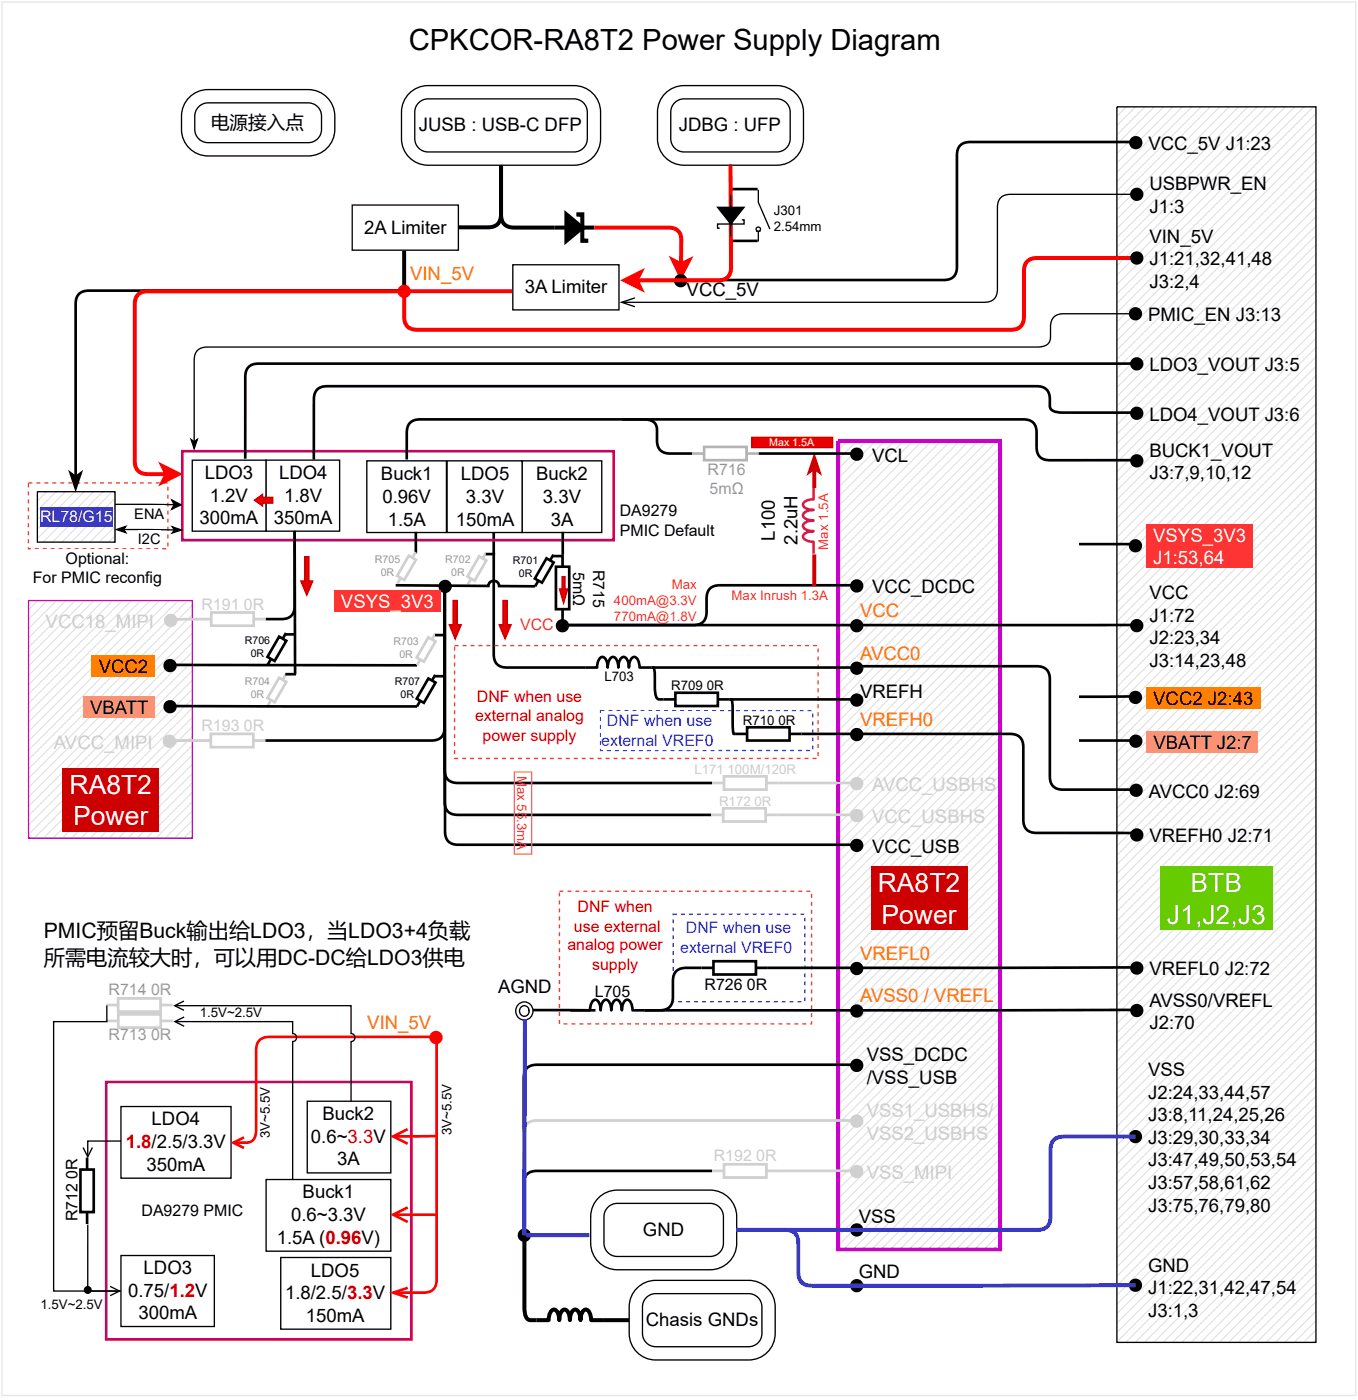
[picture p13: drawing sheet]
<svg xmlns="http://www.w3.org/2000/svg" width="259mm" height="267mm" viewBox="0 0 259 267" stroke-linecap="round" stroke-linejoin="round" font-family="sans-serif">
<defs><g id="words">
<text font-size="5.6" x="78.1" y="9.6">CPKCOR-RA8T2 Power Supply Diagram</text>
<g font-size="5.1" fill="#fff">
<text x="13.3" y="151.6">RA8T2</text>
<text x="14" y="157.7">Power</text>
<text x="167.6" y="170.3">RA8T2</text>
<text x="227.4" y="170.3">BTB</text>
<text x="168.3" y="176.4">Power</text>
<text x="222.9" y="176.4">J1,J2,J3</text>
</g>
<g font-size="4.1">
<text x="8.4" y="179.2">PMIC预留Buck输出给LDO3，当LDO3+4负载</text>
<text x="8.4" y="184.3">所需电流较大时，可以用DC-DC给LDO3供电</text>
</g>
<g font-size="3.5">
<text x="40.3" y="24.6">电源接入点</text>
<text x="80" y="25.1">JUSB : USB-C DFP</text>
<text x="129.6" y="25.1">JDBG : UFP</text>
<text x="219.3" y="28.6">VCC_5V J1:23</text>
<text x="219.5" y="36.3">USBPWR_EN</text>
<text x="219.5" y="40.7">J1:3</text>
<text x="69.5" y="44.6">2A Limiter</text>
<text x="219.5" y="46.4">VIN_5V</text>
<text x="219.5" y="50.7">J1:21,32,41,48</text>
<text x="100.2" y="56">3A Limiter</text>
<text x="131.1" y="56.5">VCC_5V</text>
<text x="219.5" y="55">J3:2,4</text>
<text x="219.2" y="61.3">PMIC_EN J3:13</text>
<text x="219.5" y="70.9">LDO3_VOUT J3:5</text>
<text x="219.5" y="80.3">LDO4_VOUT J3:6</text>
<text x="166.5" y="88.1">VCL</text>
<text x="219.5" y="87.3">BUCK1_VOUT</text>
<text x="39.1" y="91.5">LDO3</text>
<text x="40.1" y="95.8">1.2V</text>
<text x="53.3" y="91.5">LDO4</text>
<text x="54.3" y="95.8">1.8V</text>
<text x="72.8" y="91.8">Buck1</text>
<text x="88" y="91.8">LDO5</text>
<text x="102.4" y="91.8">Buck2</text>
<text x="219.5" y="91.6">J3:7,9,10,12</text>
<text x="38.1" y="100.1">300mA</text>
<text x="52.3" y="100.1">350mA</text>
<text x="73" y="96.1">0.96V</text>
<text x="74" y="100.4">1.5A</text>
<text x="87" y="100.4">150mA</text>
<text x="89" y="96.1">3.3V</text>
<text x="103.7" y="96.1">3.3V</text>
<text x="105.2" y="100.4">3A</text>
<text x="148" y="103.2" transform="rotate(-90 148 103.2)">L100</text>
<text x="152.3" y="104" transform="rotate(-90 152.3 104)">2.2uH</text>
<text x="166.5" y="113.3">VCC_DCDC</text>
<text x="219.5" y="114.4">VCC</text>
<text x="219.5" y="118.7">J1:72</text>
<text x="219.5" y="123">J2:23,34</text>
<text x="18.8" y="128.5">VCC2</text>
<text x="219.5" y="127.3">J3:14,23,48</text>
<text x="17.2" y="136.4">VBATT</text>
<text x="164.2" y="133.3">VREFH</text>
<text x="220.2" y="134.6">VCC2 J2:43</text>
<text x="220.3" y="143">VBATT J2:7</text>
<text x="219.4" y="152.3">AVCC0 J2:69</text>
<text x="219.5" y="160.9">VREFH0 J2:71</text>
<text x="166.5" y="162.9">VCC_USB</text>
<text x="95.1" y="189.6">AGND</text>
<text x="219.5" y="186.3">VREFL0 J2:72</text>
<text x="219.5" y="192.2">AVSS0/VREFL</text>
<text x="219.5" y="196.5">J2:70</text>
<text x="165.5" y="202.7">VSS_DCDC</text>
<text x="165.5" y="207">/VSS_USB</text>
<text x="219.2" y="205.5">VSS</text>
<text x="219.2" y="209.9">J2:24,33,44,57</text>
<text x="29" y="214.9">LDO4</text>
<text x="61.6" y="213.9">Buck2</text>
<text x="219.2" y="214.2">J3:8,11,24,25,26</text>
<text x="59.4" y="218.2">0.6~3.3V</text>
<text x="219.2" y="218.5">J3:29,30,33,34</text>
<text x="28" y="223.6">350mA</text>
<text x="64.4" y="222.5">3A</text>
<text x="219.2" y="222.8">J3:47,49,50,53,54</text>
<text x="219.2" y="227.1">J3:57,58,61,62</text>
<text x="55.6" y="233.2">0.6~3.3V</text>
<text x="57.8" y="228.9">Buck1</text>
<text x="164" y="233.5">VSS</text>
<text x="219.2" y="231.4">J3:75,76,79,80</text>
<text x="52.9" y="237.5">1.5A (0.96V)</text>
<text x="122.8" y="236">GND</text>
<text x="27.4" y="243.3">LDO3</text>
<text x="59.4" y="243.8">LDO5</text>
<text x="164" y="244.1">GND</text>
<text x="219.2" y="242.9">GND</text>
<text x="24.5" y="247.6">0.75/1.2V</text>
<text x="26.4" y="251.9">300mA</text>
<text x="54.4" y="248.1">1.8/2.5/3.3V</text>
<text x="219.2" y="247.2">J1:22,31,42,47,54</text>
<text x="219.2" y="251.5">J3:1,3</text>
<text x="58.4" y="252.4">150mA</text>
<text x="123.3" y="253.2">Chasis GNDs</text>
</g>
<g font-size="3.5" fill="#ff8000">
<text x="78.3" y="53.5">VIN_5V</text>
<text x="164.2" y="117.9">VCC</text>
<text x="164.2" y="126">AVCC0</text>
<text x="164.2" y="138.6">VREFH0</text>
<text x="164.2" y="183.3">VREFL0</text>
<text x="164.2" y="191.4">AVSS0 / VREFL</text>
<text x="70.1" y="196.5">VIN_5V</text>
</g>
<g font-size="3.5" fill="#fff">
<text x="220.2" y="103.5">VSYS_3V3</text>
<text x="220.2" y="107.8">J1:53,64</text>
<text x="65.1" y="116.2">VSYS_3V3</text>
</g>
<g font-size="3.5" fill="#ccc">
<text x="8.7" y="119.9">VCC18_MIPI</text>
<text x="10.3" y="143">AVCC_MIPI</text>
<text x="166.5" y="151.1">AVCC_USBHS</text>
<text x="166.5" y="157.2">VCC_USBHS</text>
<text x="165.5" y="213.4">VSS1_USBHS/</text>
<text x="165.5" y="217.7">VSS2_USBHS</text>
<text x="165.5" y="225.1">VSS_MIPI</text>
</g>
<text font-size="3.5" fill="#c00" x="24" y="219.2">1.8/2.5/3.3V</text>
<g font-size="3" fill="#999">
<text x="135.1" y="90.7">R716</text>
<text x="135.5" y="94.3">5mΩ</text>
<text x="20.7" y="190.1">R714 0R</text>
<text x="20.7" y="198.7">R713 0R</text>
</g>
<text font-size="3" fill="#fff" x="7.6" y="99.6">RL78/G15</text>
<g font-size="3">
<text x="118.4" y="98.6">DA9279</text>
<text x="12.5" y="107.7">Optional:</text>
<text x="118.4" y="102.4">PMIC Default</text>
<text x="6.3" y="111.3">For PMIC reconfig</text>
<text x="109.5" y="109.2" transform="rotate(90 109.5 109.2)">5mΩ</text>
<text x="113.3" y="108.8" transform="rotate(90 113.3 108.8)">R715</text>
<text x="113.6" y="190.3">L705</text>
<text x="134.5" y="189.1">R726 0R</text>
<text x="14.8" y="233.2" transform="rotate(-90 14.8 233.2)">R712 0R</text>
<text x="27" y="232.2">DA9279 PMIC</text>
</g>
<g font-size="3" fill="#ccc">
<text x="38.5" y="116.6">R191 0R</text>
<text x="38.5" y="139.7">R193 0R</text>
<text x="136.3" y="221.8">R192 0R</text>
</g>
<text font-size="3" fill="#f33" x="99.3" y="120.4">VCC</text>
<g font-size="3" fill="#c00">
<text x="90.7" y="137.6">external analog</text>
<text x="91.1" y="134.1">DNF when use</text>
<text x="92.2" y="141.4">power supply</text>
<text x="109.6" y="177.9">use external</text>
<text x="110.3" y="174.1">DNF when</text>
<text x="108.3" y="181.5">analog power</text>
<text x="113.1" y="185.3">supply</text>
</g>
<g font-size="3" fill="#33f">
<text x="114.8" y="142.4">external VREF0</text>
<text x="115.9" y="138.6">DNF when use</text>
<text x="131" y="178.2">DNF when use</text>
<text x="129.9" y="182">external VREF0</text>
</g>
<g font-size="2.8">
<text x="25.6" y="99.1">ENA</text>
<text x="26.3" y="103.9">I2C</text>
</g>
<g font-size="2.5">
<text x="147.8" y="41.1">J301</text>
<text x="147.8" y="44.1">2.54mm</text>
<text x="115.4" y="130">L703</text>
<text x="128.2" y="131.8">R709 0R</text>
<text x="141.9" y="138.4">R710 0R</text>
<text x="38.1" y="194.2">1.5V~2.5V</text>
<text x="51.5" y="217.4" transform="rotate(-90 51.5 217.4)">3V~5.5V</text>
<text x="86.2" y="216.8" transform="rotate(-90 86.2 216.8)">3V~5.5V</text>
<text x="7.7" y="249.9">1.5V~2.5V</text>
</g>
<g font-size="2.5" fill="#f33">
<text x="158.2" y="105" transform="rotate(-90 158.2 105)">Max 1.5A</text>
<text x="128.3" y="112.5">Max</text>
<text x="117.2" y="115.6">400mA@3.3V</text>
<text x="117.2" y="118.6">770mA@1.8V</text>
<text x="139.7" y="114.6">Max Inrush 1.3A</text>
<text x="98.8" y="148.1" transform="rotate(90 98.8 148.1)">Max 55.3mA</text>
</g>
<g font-size="2.5" fill="#ccc">
<text x="132.6" y="147.8">L171 100M/120R</text>
<text x="137.3" y="153.9">R172 0R</text>
</g>
<text font-size="2" fill="#fff" x="146.9" y="85.2">Max 1.5A</text>
<g font-size="2" fill="#999">
<text x="71.6" y="107.5">R705</text>
<text x="85" y="107.5">R702</text>
<text x="72.7" y="110">0R</text>
<text x="86.1" y="110">0R</text>
<text x="75.1" y="123.2">R703</text>
<text x="76.3" y="125.7">0R</text>
<text x="46.7" y="130.8">R704</text>
<text x="47.9" y="133.3">0R</text>
</g>
<g font-size="2">
<text x="97.9" y="107.7">R701</text>
<text x="99.1" y="110.3">0R</text>
<text x="46.7" y="122.9">R706</text>
<text x="47.9" y="125.5">0R</text>
<text x="75.4" y="130.8">R707</text>
<text x="76.5" y="133.3">0R</text>
</g>
</g></defs>
<path d="M.4 .4h258.5v266.1h-258.5z" fill="none" stroke="#e6e6e6" stroke-width=".25"/>
<g fill="none" stroke="#ddd" stroke-width=".19">
<path d="M215.1 20.4l-1.8 1.8M216.9 20.4l-3.6 3.6M218.6 20.4l-5.3 5.4M220.4 20.4l-7.1 7.2M222.2 20.4l-8.9 8.9M224 20.4l-10.7 10.7M225.8 20.4l-12.5 12.5M227.6 20.4l-14.3 14.3M229.4 20.4l-16.1 16.1M231.2 20.4l-17.9 17.9M232.9 20.4l-19.6 19.7M234.7 20.4l-21.4 21.4"/>
<path d="M236.5 20.4l-23.2 23.2M238.3 20.4l-25 25M240.1 20.4l-26.8 26.8M241.9 20.4l-28.6 28.6M243.7 20.4l-30.4 30.4M245.5 20.4l-32.2 32.2M247.2 20.4l-33.9 34M249 20.4l-35.7 35.7M250.8 20.4l-37.5 37.5M251.3 21.7l-38 38M251.3 23.5l-38 38M251.3 25.3l-38 38"/>
<path d="M251.3 27.1l-38 38M251.3 28.8l-38 38.1M251.3 30.6l-38 38.1M251.3 32.4l-38 38M251.3 34.2l-38 38M251.3 36l-38 38M251.3 37.8l-38 38M251.3 39.6l-38 38M251.3 41.4l-38 38M251.3 43.1l-38 38.1M251.3 44.9l-38 38M251.3 46.7l-38 38"/>
<path d="M251.3 48.5l-38 38M251.3 50.3l-38 38M251.3 52.1l-38 38M251.3 53.9l-38 38M251.3 55.6l-38 38.1M251.3 57.4l-38 38.1M251.3 59.2l-38 38M251.3 61l-38 38M251.3 62.8l-38 38M251.3 64.6l-38 38M251.3 66.4l-38 38M251.3 68.2l-38 38"/>
<path d="M251.3 69.9l-38 38.1M251.3 71.7l-38 38M251.3 73.5l-38 38M251.3 75.3l-38 38M251.3 77.1l-38 38M251.3 78.9l-38 38M251.3 80.7l-38 38M251.3 82.5l-38 38M251.3 84.2l-38 38.1M251.3 86l-38 38M251.3 87.8l-38 38M251.3 89.6l-38 38"/>
<path d="M251.3 91.4l-38 38M251.3 93.2l-38 38M251.3 95l-38 38M251.3 96.7l-38 38.1M251.3 98.5l-38 38.1M251.3 100.3l-38 38M251.3 102.1l-38 38M251.3 103.9l-38 38M251.3 105.7l-38 38M251.3 107.5l-38 38M251.3 109.3l-38 38M251.3 111l-38 38.1"/>
<path d="M251.3 112.8l-38 38M251.3 114.6l-38 38M251.3 116.4l-38 38M251.3 118.2l-38 38M251.3 120l-38 38M251.3 121.8l-38 38M251.3 123.6l-38 38M251.3 125.3l-38 38.1M251.3 127.1l-38 38M251.3 128.9l-38 38M251.3 130.7l-38 38M251.3 132.5l-38 38"/>
<path d="M251.3 134.3l-38 38M251.3 136.1l-38 38M251.3 137.8l-38 38.1M251.3 139.6l-38 38.1M251.3 141.4l-38 38M251.3 143.2l-38 38M251.3 145l-38 38M251.3 146.8l-38 38M251.3 148.6l-38 38M251.3 150.4l-38 38M251.3 152.1l-38 38.1M251.3 153.9l-38 38"/>
<path d="M251.3 155.7l-38 38M251.3 157.5l-38 38M251.3 159.3l-38 38M251.3 161.1l-38 38M251.3 162.9l-38 38M251.3 164.6l-38 38.1M251.3 166.4l-38 38.1M251.3 168.2l-38 38M251.3 170l-38 38M251.3 171.8l-38 38M251.3 173.6l-38 38M251.3 175.4l-38 38"/>
<path d="M251.3 177.2l-38 38M251.3 178.9l-38 38.1M251.3 180.7l-38 38.1M251.3 182.5l-38 38M251.3 184.3l-38 38M251.3 186.1l-38 38M251.3 187.9l-38 38M251.3 189.7l-38 38M251.3 191.5l-38 38M251.3 193.2l-38 38.1M251.3 195l-38 38M251.3 196.8l-38 38"/>
<path d="M251.3 198.6l-38 38M251.3 200.4l-38 38M251.3 202.2l-38 38M251.3 204l-38 38M251.3 205.7l-38 38.1M251.3 207.5l-38 38.1M251.3 209.3l-38 38M251.3 211.1l-38 38M251.3 212.9l-38 38M251.3 214.7l-38 38M251.3 216.5l-38 38M251.3 218.3l-38 38"/>
<path d="M251.3 220l-36.3 36.4M251.3 221.8l-34.5 34.6M251.3 223.6l-32.8 32.8M251.3 225.4l-31 31M251.3 227.2l-29.2 29.2M251.3 229l-27.4 27.4M251.3 230.8l-25.6 25.6M251.3 232.6l-23.8 23.8M251.3 234.3l-22 22.1M251.3 236.1l-20.2 20.3M251.3 237.9l-18.5 18.5M251.3 239.7l-16.7 16.7"/>
<path d="M251.3 241.5l-14.9 14.9M251.3 243.3l-13.1 13.1M251.3 245.1l-11.3 11.3M251.3 246.8l-9.5 9.6M251.3 248.6l-7.7 7.8M251.3 250.4l-5.9 6M251.3 252.2l-4.2 4.2M251.3 254l-2.4 2.4M251.3 255.8l-.6 .6"/>
</g>
<path d="M213.3 20.4h38v236h-38z" fill="none" stroke="#000" stroke-width=".25"/>
<path d="M221.5 165.5h21.6v12.2h-21.6z" fill="#6c0"/>
<path d="M77.2 47.7v7.9" fill="none" stroke="#000" stroke-width=".76" stroke-linecap="butt"/>
<g fill="none" stroke="#ddd" stroke-width=".19">
<path d="M7.2 114.7l-1.8 1.8M9 114.7l-3.6 3.6M10.8 114.7l-5.4 5.4M12.6 114.7l-7.2 7.1M14.4 114.7l-9 8.9M16.2 114.7l-10.8 10.7M18 114.7l-12.6 12.5M19.7 114.7l-14.3 14.3M21.5 114.7l-16.1 16.1M23.3 114.7l-17.9 17.9M25.1 114.7l-19.7 19.7M26.9 114.7l-21.5 21.4"/>
<path d="M28.7 114.7l-23.3 23.2M30.5 114.7l-25.1 25M32.3 114.7l-26.9 26.8M34 114.7l-28.6 28.6M35.8 114.7l-30.4 30.4M36.7 115.6l-31.3 31.3M36.7 117.4l-31.3 31.2M36.7 119.2l-31.3 31.2M36.7 121l-31.3 31.2M36.7 122.7l-31.3 31.3M36.7 124.5l-31.3 31.3M36.7 126.3l-31.3 31.3"/>
<path d="M36.7 128.1l-31.3 31.3M36.7 129.9l-30.2 30.2M36.7 131.7l-28.4 28.4M36.7 133.5l-26.6 26.6M36.7 135.2l-24.8 24.9M36.7 137l-23 23.1M36.7 138.8l-21.2 21.3M36.7 140.6l-19.4 19.5M36.7 142.4l-17.6 17.7M36.7 144.2l-15.9 15.9M36.7 146l-14.1 14.1M36.7 147.8l-12.3 12.3"/>
<path d="M36.7 149.5l-10.5 10.6M36.7 151.3l-8.7 8.8M36.7 153.1l-6.9 7M36.7 154.9l-5.1 5.2M36.7 156.7l-3.4 3.4M36.7 158.5l-1.6 1.6"/>
</g>
<path d="M5.4 114.7h31.3v45.4h-31.3z" fill="none" stroke="#c0c" stroke-width=".25"/>
<path d="M11.9 146.8h18.5v12.1h-18.5z" fill="#c00"/>
<g fill="none" stroke="#ddd" stroke-width=".19">
<path d="M161.8 84.2l-1.7 1.8M163.6 84.2l-3.5 3.6M165.4 84.2l-5.3 5.4M167.2 84.2l-7.1 7.2M169 84.2l-8.9 8.9M170.8 84.2l-10.7 10.7M172.6 84.2l-12.5 12.5M174.4 84.2l-14.3 14.3M176.1 84.2l-16 16.1M177.9 84.2l-17.8 17.9M179.7 84.2l-19.6 19.7M181.5 84.2l-21.4 21.5"/>
<path d="M183.3 84.2l-23.2 23.2M185.1 84.2l-25 25M186.9 84.2l-26.8 26.8M188.7 84.2l-28.6 28.6M190.4 84.2l-30.3 30.4M191 85.5l-30.9 30.9M191 87.2l-30.9 31M191 89l-30.9 31M191 90.8l-30.9 30.9M191 92.6l-30.9 30.9M191 94.4l-30.9 30.9M191 96.2l-30.9 30.9"/>
<path d="M191 98l-30.9 30.9M191 99.7l-30.9 31M191 101.5l-30.9 31M191 103.3l-30.9 30.9M191 105.1l-30.9 30.9M191 106.9l-30.9 30.9M191 108.7l-30.9 30.9M191 110.5l-30.9 30.9M191 112.3l-30.9 30.9M191 114l-30.9 31M191 115.8l-30.9 31M191 117.6l-30.9 30.9"/>
<path d="M191 119.4l-30.9 30.9M191 121.2l-30.9 30.9M191 123l-30.9 30.9M191 124.8l-30.9 30.9M191 126.6l-30.9 30.9M191 128.3l-30.9 31M191 130.1l-30.9 30.9M191 131.9l-30.9 30.9M191 133.7l-30.9 30.9M191 135.5l-30.9 30.9M191 137.3l-30.9 30.9M191 139.1l-30.9 30.9"/>
<path d="M191 140.8l-30.9 31M191 142.6l-30.9 31M191 144.4l-30.9 30.9M191 146.2l-30.9 30.9M191 148l-30.9 30.9M191 149.8l-30.9 30.9M191 151.6l-30.9 30.9M191 153.4l-30.9 30.9M191 155.1l-30.9 31M191 156.9l-30.9 31M191 158.7l-30.9 30.9M191 160.5l-30.9 30.9"/>
<path d="M191 162.3l-30.9 30.9M191 164.1l-30.9 30.9M191 165.9l-30.9 30.9M191 167.7l-30.9 30.9M191 169.4l-30.9 31M191 171.2l-30.9 30.9M191 173l-30.9 30.9M191 174.8l-30.9 30.9M191 176.6l-30.9 30.9M191 178.4l-30.9 30.9M191 180.2l-30.9 30.9M191 181.9l-30.9 31"/>
<path d="M191 183.7l-30.9 31M191 185.5l-30.9 30.9M191 187.3l-30.9 30.9M191 189.1l-30.9 30.9M191 190.9l-30.9 30.9M191 192.7l-30.9 30.9M191 194.5l-30.9 30.9M191 196.2l-30.9 31M191 198l-30.9 31M191 199.8l-30.9 30.9M191 201.6l-30.9 30.9M191 203.4l-30.9 30.9"/>
<path d="M191 205.2l-30.9 30.9M191 207l-30.9 30.9M191 208.8l-29.9 29.8M191 210.5l-28.1 28.1M191 212.3l-26.3 26.3M191 214.1l-24.5 24.5M191 215.9l-22.8 22.7M191 217.7l-21 20.9M191 219.5l-19.2 19.1M191 221.3l-17.4 17.3M191 223l-15.6 15.6M191 224.8l-13.8 13.8"/>
<path d="M191 226.6l-12 12M191 228.4l-10.2 10.2M191 230.2l-8.5 8.4M191 232l-6.7 6.6M191 233.8l-4.9 4.8M191 235.6l-3.1 3M191 237.3l-1.3 1.3"/>
</g>
<path d="M160.1 84.2h30.9v154.4h-30.9z" fill="none" stroke="#c0c" stroke-width=".76" stroke-linecap="butt"/>
<path d="M166.3 165.5h18.5v12.2h-18.5z" fill="#c00"/>
<path d="M94.3 101.6v23.4a2.25 2.25 0 0 0 2.5 2.5h14.9" fill="none" stroke="#000" stroke-width=".51"/>
<path d="M108.4 170.1h.7v.2h-.7zM109.9 170.1h.7v.2h-.7zM111.4 170.1h.8v.2h-.8zM112.9 170.1h.8v.2h-.8zM114.4 170.1h.8v.2h-.8zM116 170.1h.7v.2h-.7zM117.5 170.1h.7v.2h-.7zM119 170.1h.8v.2h-.8zM120.5 170.1h.8v.2h-.8zM122 170.1h.8v.2h-.8zM123.6 170.1h.7v.2h-.7zM125.1 170.1h.7v.2h-.7zM126.6 170.1h.8v.2h-.8zM128.1 170.1h.8v.2h-.8zM129.6 170.1h.8v.2h-.8zM131.2 170.1h.7v.2h-.7zM132.7 170.1h.7v.2h-.7zM134.2 170.1h.8v.2h-.8zM135.7 170.1h.8v.2h-.8zM137.2 170.1h.8v.2h-.8zM138.8 170.1h.7v.2h-.7zM140.3 170.1h.8v.2h-.8zM141.8 170.1h.8v.2h-.8zM143.3 170.1h.8v.2h-.8zM144.9 170.1h.7v.2h-.7zM146.4 170.1h.7v.2h-.7zM147.9 170.1h.8v.2h-.8zM149.4 170.1h.8v.2h-.8zM150.9 170.1h.8v.2h-.8zM152.5 170.1h.7v.2h-.7zM154 170.1h.7v.2h-.7zM154.9 170.7h.2v.8h-.2zM154.9 172.2h.2v.8h-.2zM154.9 173.7h.2v.8h-.2zM154.9 175.3h.2v.7h-.2zM154.9 176.8h.2v.8h-.2zM154.9 178.3h.2v.8h-.2zM154.9 179.8h.2v.8h-.2zM154.9 181.4h.2v.7h-.2zM154.9 182.9h.2v.7h-.2zM154.9 184.4h.2v.8h-.2zM154.9 185.9h.2v.8h-.2zM154.9 187.4h.2v.8h-.2zM154.9 189h.2v.7h-.2zM154.9 190.5h.2v.7h-.2zM154.9 192h.2v.8h-.2zM154.9 193.5h.2v.8h-.2zM154.9 195h.2v.7h-.4v-.3h.3v.1h-.1zM153.2 195.4h.8v.3h-.8zM151.7 195.4h.8v.3h-.8zM150.2 195.4h.7v.3h-.7zM148.7 195.4h.7v.3h-.7zM147.1 195.4h.8v.3h-.8zM145.6 195.4h.8v.3h-.8zM144.1 195.4h.8v.3h-.8zM142.6 195.4h.7v.3h-.7zM141.1 195.4h.7v.3h-.7zM139.5 195.4h.8v.3h-.8zM138 195.4h.8v.3h-.8zM136.5 195.4h.7v.3h-.7zM135 195.4h.7v.3h-.7zM133.4 195.4h.8v.3h-.8zM131.9 195.4h.8v.3h-.8zM130.4 195.4h.8v.3h-.8zM128.9 195.4h.7v.3h-.7zM127.4 195.4h.7v.3h-.7zM125.8 195.4h.8v.3h-.8zM124.3 195.4h.8v.3h-.8zM122.8 195.4h.8v.3h-.8zM121.3 195.4h.7v.3h-.7zM119.8 195.4h.7v.3h-.7zM118.2 195.4h.8v.3h-.8zM116.7 195.4h.8v.3h-.8zM115.2 195.4h.8v.3h-.8zM113.7 195.4h.7v.3h-.7zM112.2 195.4h.7v.3h-.7zM110.6 195.4h.8v.3h-.8zM109.1 195.4h.8v.3h-.8zM107.6 195.4h.8v.3h-.8zM106.7 194.8h.3v.7h-.3zM106.7 193.3h.3v.7h-.3zM106.7 191.7h.3v.8h-.3zM106.7 190.2h.3v.8h-.3zM106.7 188.7h.3v.8h-.3zM106.7 187.2h.3v.7h-.3zM106.7 185.7h.3v.7h-.3zM106.7 184.1h.3v.8h-.3zM106.7 182.6h.3v.8h-.3zM106.7 181.1h.3v.8h-.3zM106.7 179.6h.3v.7h-.3zM106.7 178.1h.3v.7h-.3zM106.7 176.5h.3v.8h-.3zM106.7 175h.3v.8h-.3zM106.7 173.5h.3v.8h-.3zM106.7 172h.3v.7h-.3zM106.7 170.5h.3v.7h-.3zM106.8 170.1h.8v.2h-.8z" fill="#f33"/>
<path d="M108.2 171.3h28.7v14.7h-28.7z" fill="#fff"/>
<path d="M130.1 174.4h.7v.3h-.7zM131.6 174.4h.7v.3h-.7zM133.1 174.4h.8v.3h-.8zM134.6 174.4h.8v.3h-.8zM136.1 174.4h.8v.3h-.8zM137.7 174.4h.7v.3h-.7zM139.2 174.4h.7v.3h-.7zM140.7 174.4h.8v.3h-.8zM142.2 174.4h.8v.3h-.8zM143.7 174.4h.8v.3h-.8zM145.3 174.4h.7v.3h-.7zM146.8 174.4h.7v.3h-.7zM148.3 174.4h.8v.3h-.8zM149.8 174.4h.8v.3h-.8zM151.3 174.4h.8v.3h-.8zM152.9 174.4h.7v.3h-.7zM153.6 175.2h.3v.8h-.3zM153.6 176.8h.3v.7h-.3zM153.6 178.3h.3v.7h-.3zM153.6 179.8h.3v.8h-.3zM153.6 181.3h.3v.8h-.3zM153.6 182.8h.3v.8h-.3zM153.6 184.4h.3v.7h-.3zM153.6 185.9h.3v.7h-.3zM153.6 187.4h.3v.8h-.3zM153.6 188.9h.3v.8h-.3zM153.6 190.4h.3v.8h-.3zM152.3 191.2h.8v.2h-.8zM150.8 191.2h.8v.2h-.8zM149.3 191.2h.7v.2h-.7zM147.8 191.2h.7v.2h-.7zM146.2 191.2h.8v.2h-.8zM144.7 191.2h.8v.2h-.8zM143.2 191.2h.7v.2h-.7zM141.7 191.2h.7v.2h-.7zM140.1 191.2h.8v.2h-.8zM138.6 191.2h.8v.2h-.8zM137.1 191.2h.8v.2h-.8zM135.6 191.2h.7v.2h-.7zM134.1 191.2h.7v.2h-.7zM132.5 191.2h.8v.2h-.8zM131 191.2h.8v.2h-.8zM129.5 191.2h.8v.2h-.8zM128.4 190.8h.3v.5h-.2v-.1h.2v.2h-.3zM128.4 189.2h.3v.8h-.3zM128.4 187.7h.3v.8h-.3zM128.4 186.2h.3v.8h-.3zM128.4 184.7h.3v.7h-.3zM128.4 183.2h.3v.7h-.3zM128.4 181.6h.3v.8h-.3zM128.4 180.1h.3v.8h-.3zM128.4 178.6h.3v.8h-.3zM128.4 177.1h.3v.7h-.3zM128.4 175.6h.3v.7h-.3zM128.4 174.4h.9v.3h-.8v-.1h.2v.2h-.3z" fill="#33f"/>
<path d="M128.8 175.4h24.5v7.3h-24.5z" fill="#fff"/>
<path d="M56.3 101.3v14.4a2.25 2.25 0 0 1-2.6 2.5h-3M32.3 127l47.3 .1" fill="none" stroke="#000" stroke-width=".51"/>
<path d="M34.8 86.2h82.4v17h-82.4z" fill="none" stroke="#c06" stroke-width=".51"/>
<path d="M118.4 95.8h18v7.4h-18z" fill="#fff"/>
<path d="M6.9 92.1h.8v.3h-.8zM8.5 92.1h.7v.3h-.7zM10 92.1h.7v.3h-.7zM11.5 92.1h.8v.3h-.8zM13 92.1h.8v.3h-.8zM14.5 92.1h.8v.3h-.8zM16.1 92.1h.7v.3h-.7zM17.6 92.1h.8v.3h-.8zM19.1 92.1h.8v.3h-.8zM20.6 92.1h.8v.3h-.8zM22.2 92.1h.7v.3h-.7zM23.7 92.1h.7v.3h-.7zM25.2 92.1h.8v.3h-.8zM26.7 92.1h.8v.3h-.8zM28.2 92.1h.8v.3h-.8zM29.8 92.1h.7v.3h-.7zM31.3 92.1h.7v.3h-.7zM31.9 93h.3v.7h-.3zM31.9 94.5h.3v.7h-.3zM31.9 96h.3v.8h-.3zM31.9 97.5h.3v.8h-.3zM31.9 99h.3v.8h-.3zM31.9 100.6h.3v.7h-.3zM31.9 102.1h.3v.7h-.3zM31.9 103.6h.3v.8h-.3zM31 104.7h.7v.2h-.7zM29.5 104.7h.7v.2h-.7zM27.9 104.7h.8v.2h-.8zM26.4 104.7h.8v.2h-.8zM24.9 104.7h.8v.2h-.8zM23.4 104.7h.7v.2h-.7zM21.9 104.7h.7v.2h-.7zM20.3 104.7h.8v.2h-.8zM18.8 104.7h.8v.2h-.8zM17.3 104.7h.8v.2h-.8zM15.8 104.7h.7v.2h-.7zM14.2 104.7h.8v.2h-.8zM12.7 104.7h.8v.2h-.8zM11.2 104.7h.8v.2h-.8zM9.7 104.7h.7v.2h-.7zM8.2 104.7h.7v.2h-.7zM6.6 104.7h.8v.2h-.8zM5.3 104.5h.3v.3h-.2v-.1h.5v.2h-.6zM5.3 103h.3v.7h-.3zM5.3 101.5h.3v.7h-.3zM5.3 99.9h.3v.8h-.3zM5.3 98.4h.3v.8h-.3zM5.3 96.9h.3v.8h-.3zM5.3 95.4h.3v.7h-.3zM5.3 93.9h.3v.7h-.3zM5.3 92.3h.3v.8h-.3zM5.4 92.1h.8v.3h-.8z" fill="#f33"/>
<path d="M6.3 104.9h24.6v7.4h-24.6z" fill="#fff"/>
<path d="M88.3 123.2h.8v.2h-.8zM89.9 123.2h.7v.2h-.7zM91.4 123.2h.7v.2h-.7zM92.9 123.2h.8v.2h-.8zM94.4 123.2h.8v.2h-.8zM95.9 123.2h.8v.2h-.8zM97.5 123.2h.7v.2h-.7zM99 123.2h.7v.2h-.7zM100.5 123.2h.8v.2h-.8zM102 123.2h.8v.2h-.8zM103.5 123.2h.8v.2h-.8zM105.1 123.2h.7v.2h-.7zM106.6 123.2h.7v.2h-.7zM108.1 123.2h.8v.2h-.8zM109.6 123.2h.8v.2h-.8zM111.1 123.2h.8v.2h-.8zM112.7 123.2h.7v.2h-.7zM114.2 123.2h.7v.2h-.7zM115.7 123.2h.8v.2h-.8zM117.2 123.2h.8v.2h-.8zM118.7 123.2h.8v.2h-.8zM120.3 123.2h.7v.2h-.7zM121.8 123.2h.7v.2h-.7zM123.3 123.2h.8v.2h-.8zM124.8 123.2h.8v.2h-.8zM126.4 123.2h.7v.2h-.7zM127.9 123.2h.7v.2h-.7zM129.4 123.2h.8v.2h-.8zM130.9 123.2h.8v.2h-.8zM132.4 123.2h.8v.2h-.8zM134 123.2h.7v.2h-.7zM135.5 123.2h.7v.2h-.7zM137 123.2h.8v.2h-.8zM138.5 123.2h.8v.2h-.8zM140 123.2h.8v.2h-.8zM141.6 123.2h.7v.2h-.7zM143.1 123.2h.7v.2h-.7zM144.6 123.2h.8v.2h-.8zM146.1 123.2h.8v.2h-.8zM147.6 123.2h.8v.2h-.8zM149.2 123.2h.7v.2h-.7zM150.7 123.2h.7v.2h-.7zM152.2 123.2h.8v.2h-.8zM153.7 123.2h.8v.2h-.8zM155.2 123.2h.8v.2h-.8zM156.1 123.8h.3v.8h-.3zM156.1 125.4h.3v.7h-.3zM156.1 126.9h.3v.8h-.3zM156.1 128.4h.3v.8h-.3zM156.1 129.9h.3v.8h-.3zM156.1 131.5h.3v.7h-.3zM156.1 133h.3v.7h-.3zM156.1 134.5h.3v.8h-.3zM156.1 136h.3v.8h-.3zM156.1 137.5h.3v.8h-.3zM156.1 139.1h.3v.7h-.3zM156.1 140.6h.3v.7h-.3zM156.1 142.1h.3v.8h-.3zM156.1 143.6h.3v.8h-.3zM155.2 144.7h.7v.3h-.7zM153.7 144.7h.7v.3h-.7zM152.1 144.7h.8v.3h-.8zM150.6 144.7h.8v.3h-.8zM149.1 144.7h.8v.3h-.8zM147.6 144.7h.7v.3h-.7zM146.1 144.7h.7v.3h-.7zM144.5 144.7h.8v.3h-.8zM143 144.7h.8v.3h-.8zM141.5 144.7h.8v.3h-.8zM140 144.7h.7v.3h-.7zM138.5 144.7h.7v.3h-.7zM136.9 144.7h.8v.3h-.8zM135.4 144.7h.8v.3h-.8zM133.9 144.7h.7v.3h-.7zM132.4 144.7h.7v.3h-.7zM130.8 144.7h.8v.3h-.8zM129.3 144.7h.8v.3h-.8zM127.8 144.7h.8v.3h-.8zM126.3 144.7h.7v.3h-.7zM124.8 144.7h.7v.3h-.7zM123.2 144.7h.8v.3h-.8zM121.7 144.7h.8v.3h-.8zM120.2 144.7h.8v.3h-.8zM118.7 144.7h.7v.3h-.7zM117.2 144.7h.7v.3h-.7zM115.6 144.7h.8v.3h-.8zM114.1 144.7h.8v.3h-.8zM112.6 144.7h.8v.3h-.8zM111.1 144.7h.7v.3h-.7zM109.6 144.7h.7v.3h-.7zM108 144.7h.8v.3h-.8zM106.5 144.7h.8v.3h-.8zM105 144.7h.8v.3h-.8zM103.5 144.7h.7v.3h-.7zM102 144.7h.7v.3h-.7zM100.4 144.7h.8v.3h-.8zM98.9 144.7h.8v.3h-.8zM97.4 144.7h.8v.3h-.8zM95.9 144.7h.7v.3h-.7zM94.3 144.7h.8v.3h-.8zM92.8 144.7h.8v.3h-.8zM91.3 144.7h.8v.3h-.8zM89.8 144.7h.7v.3h-.7zM88.3 144.7h.7v.3h-.7zM86.7 144.8l.8-.1v.3h-.8zM86.7 143.3h.2v.7h-.2zM86.7 141.7h.2v.8h-.2zM86.7 140.2h.2v.8h-.2zM86.7 138.7h.2v.8h-.2zM86.7 137.2h.2v.7h-.2zM86.7 135.7h.2v.7h-.2zM86.7 134.1h.2v.8h-.2zM86.7 132.6h.2v.8h-.2zM86.7 131.1h.2v.8h-.2zM86.7 129.6h.2v.7h-.2zM86.7 128.1h.2v.7h-.2zM86.7 126.5h.2v.8h-.2zM86.7 125h.2v.8h-.2zM86.7 123.5h.2v.8h-.2zM86.8 123.2h.8v.2h-.8z" fill="#f33"/>
<path d="M116.2 135.6h.8v.3h-.8zM117.7 135.6h.8v.3h-.8zM119.3 135.6h.7v.3h-.7zM120.8 135.6h.7v.3h-.7zM122.3 135.6h.8v.3h-.8zM123.8 135.6h.8v.3h-.8zM125.3 135.6h.8v.3h-.8zM126.9 135.6h.7v.3h-.7zM128.4 135.6h.7v.3h-.7zM129.9 135.6h.8v.3h-.8zM131.4 135.6h.8v.3h-.8zM132.9 135.6h.8v.3h-.8zM134.5 135.6h.7v.3h-.7zM136 135.6h.7v.3h-.7zM137.5 135.6h.8v.3h-.8zM139 135.6h.8v.3h-.8zM140.5 135.6h.8v.3h-.8zM142.1 135.6h.7v.3h-.7zM143.6 135.6h.7v.3h-.7zM145.1 135.6h.8v.3h-.8zM146.6 135.6h.8v.3h-.8zM148.1 135.6h.8v.3h-.8zM149.7 135.6h.7v.3h-.7zM151.2 135.6h.8v.3h-.8zM152.7 135.6h.8v.3h-.8zM154.2 135.6h.8v.3h-.8zM155.1 136.3h.2v.7h-.2zM155.1 137.8h.2v.7h-.2zM155.1 139.3h.2v.8h-.2zM155.1 140.8h.2v.8h-.2zM155.1 142.4h.2v.7h-.2zM153.9 143.2h.8v.3h-.8zM152.4 143.2h.8v.3h-.8zM150.9 143.2h.7v.3h-.7zM149.3 143.2h.8v.3h-.8zM147.8 143.2h.8v.3h-.8zM146.3 143.2h.8v.3h-.8zM144.8 143.2h.7v.3h-.7zM143.3 143.2h.7v.3h-.7zM141.7 143.2h.8v.3h-.8zM140.2 143.2h.8v.3h-.8zM138.7 143.2h.8v.3h-.8zM137.2 143.2h.7v.3h-.7zM135.7 143.2h.7v.3h-.7zM134.1 143.2h.8v.3h-.8zM132.6 143.2h.8v.3h-.8zM131.1 143.2h.8v.3h-.8zM129.6 143.2h.7v.3h-.7zM128.1 143.2h.7v.3h-.7zM126.5 143.2h.8v.3h-.8zM125 143.2h.8v.3h-.8zM123.5 143.2h.8v.3h-.8zM122 143.2h.7v.3h-.7zM120.5 143.2h.7v.3h-.7zM118.9 143.2h.8v.3h-.8zM117.4 143.2h.8v.3h-.8zM115.9 143.2h.8v.3h-.8zM114.6 143h.2v.3h-.1v-.1h.4v.3h-.5zM114.6 141.5h.2v.8h-.2zM114.6 140h.2v.7h-.2zM114.6 138.5h.2v.7h-.2zM114.6 136.9h.2v.8h-.2zM114.6 135.6h.9v.3h-.8v-.2h.1v.5h-.2z" fill="#33f"/>
<g fill="#fff">
<path d="M114.8 135.9h22.3v7.3h-22.3z"/>
<path d="M99.7 88h15.2v13.7h-15.2z"/>
</g>
<path d="M99.7 88h15.2v13.7h-15.2z" fill="none" stroke="#000" stroke-width=".25"/>
<path d="M126.7 18.2a5.1 5.1 0 0 1 3.9-1.9h17.8a5.1 5.1 0 0 1 5 5.1v5.1a5.1 5.1 0 0 1-5 5.1h-17.8a5.1 5.1 0 0 1-5-5.1v-5.1a5 5 0 0 1 1.1-3.2zM128.6 19.8l-.4 1-.1 .6v5.1a2.54 2.54 0 0 0 2.5 2.5h17.8a2.54 2.54 0 0 0 2.5-2.5v-5.1a2.54 2.54 0 0 0-2.5-2.5h-17.8a2.53 2.53 0 0 0-2 .9z" fill="#fff"/>
<path d="M126.7 18.2a5.1 5.1 0 0 1 3.9-1.9h17.8a5.1 5.1 0 0 1 5 5.1v5.1a5.1 5.1 0 0 1-5 5.1h-17.8a5.1 5.1 0 0 1-5-5.1v-5.1a5 5 0 0 1 1.1-3.2zM128.6 19.8a2.53 2.53 0 0 1 2-.9h17.8a2.54 2.54 0 0 1 2.5 2.5v5.1a2.54 2.54 0 0 1-2.5 2.5h-17.8a2.54 2.54 0 0 1-2.5-2.5v-5.1l.1-.6z" fill="none" stroke="#000" stroke-width=".25"/>
<g fill="#000">
<path d="M108.2 40.9l3 2.6-3 2.5z"/>
<circle cx="32.5" cy="127.1" r="1.27"/>
</g>
<path d="M105.9 43.5h2.3M108.2 40.9l3 2.6-3 2.5zM110.4 41.4v-.5h.8v5.1h.8v-.4M111.2 43.5h2.3" fill="none" stroke="#000" stroke-width=".76" stroke-linecap="butt"/>
<path d="M17.5 125.2h12.2v4.1h-12.2z" fill="#ff8000"/>
<circle cx="32.5" cy="135" r="1.27" fill="#000"/>
<path d="M16 133.1h13.7v4h-13.7z" fill="#ffb366"/>
<circle cx="163.6" cy="140.3" r="1.27" fill="#000"/>
<path d="M139.4 133.6h.2l.2 .3 .1 5.4 .2 .8 .3 .1M153.1 140.2h10.4" fill="none" stroke="#000" stroke-width=".51"/>
<path d="M155.5 89.3v3.9" fill="none" stroke="#c00" stroke-width=".76" stroke-linecap="butt"/>
<path d="M155.5 87.6l.8 2.3-.8-.6-.8 .6z" fill="#c00"/>
<path d="M155.5 87.6l.8 2.3-.8-.6-.8 .6z" fill="none" stroke="#c00" stroke-width=".76" stroke-linecap="butt"/>
<circle cx="163.6" cy="111.9" r="1.27" fill="#000"/>
<path d="M163.5 111.8h-26a2.25 2.25 0 0 0-2.6 2.5v2.5a2.25 2.25 0 0 1-2.5 2.6h-25.2M111.7 127.5h2.3a1.96 1.96 0 0 1 1-2 1.41 1.41 0 0 1 1 1.4l.1 .6a1.96 1.96 0 0 1 1-2 1.41 1.41 0 0 1 .9 1.4l.1 .6a1.96 1.96 0 0 1 1-2 1.41 1.41 0 0 1 1 1.4v.6a1.96 1.96 0 0 1 1-2 1.41 1.41 0 0 1 1 1.4v.6h2.3" fill="none" stroke="#000" stroke-width=".51"/>
<path d="M121.3 246.3a5.1 5.1 0 0 1 3.9-1.8h17.8a5.1 5.1 0 0 1 5 5.1v5.1a5.1 5.1 0 0 1-5 5h-17.8a5.1 5.1 0 0 1-5-5v-5.1a5 5 0 0 1 1.1-3.3zM123.2 248l-.4 1-.1 .6v5.1a2.54 2.54 0 0 0 2.5 2.5h17.8a2.54 2.54 0 0 0 2.5-2.5v-5.1a2.54 2.54 0 0 0-2.5-2.5h-17.8a2.53 2.53 0 0 0-2 .9z" fill="#fff"/>
<path d="M121.3 246.3a5.1 5.1 0 0 1 3.9-1.8h17.8a5.1 5.1 0 0 1 5 5.1v5.1a5.1 5.1 0 0 1-5 5h-17.8a5.1 5.1 0 0 1-5-5v-5.1a5 5 0 0 1 1.1-3.3zM123.2 248a2.53 2.53 0 0 1 2-.9h17.8a2.54 2.54 0 0 1 2.5 2.5v5.1a2.54 2.54 0 0 1-2.5 2.5h-17.8a2.54 2.54 0 0 1-2.5-2.5v-5.1l.1-.6z" fill="none" stroke="#000" stroke-width=".25"/>
<path d="M115.2 252.1h5" fill="none" stroke="#000" stroke-width=".76" stroke-linecap="butt"/>
<path d="M100.9 192.9l12.8 .1M146.6 184.8h16.9" fill="none" stroke="#000" stroke-width=".51"/>
<g fill="#000">
<circle cx="163.6" cy="185" r="1.27"/>
<circle cx="100.1" cy="235.9" r="1.27"/>
</g>
<path d="M136.3 183.6h8.1v2.5h-8.1z" fill="#fff"/>
<path d="M124.4 127.5h39.1M108.9 193h3.8a1.96 1.96 0 0 1 1-2.1 1.41 1.41 0 0 1 1 1.4v.7a1.96 1.96 0 0 1 1-2.1 1.41 1.41 0 0 1 1 1.4v.7a1.96 1.96 0 0 1 1-2.1 1.41 1.41 0 0 1 1 1.4l.1 .7a1.96 1.96 0 0 1 1-2.1 1.41 1.41 0 0 1 .9 1.4l.1 .7h2.3M123.1 193h40.4M136.3 183.6h8.1v2.5h-8.1zM136.3 184.8h-5.3a2.25 2.25 0 0 0-2.5 2.6v3a2.25 2.25 0 0 1-2.5 2.6h-2.9M144.4 184.8h2.2" fill="none" stroke="#000" stroke-width=".51"/>
<g fill="#000">
<circle cx="163.6" cy="119.5" r="1.27"/>
<circle cx="163.6" cy="127.6" r="1.27"/>
</g>
<g fill="#ccc">
<circle cx="32.6" cy="118.5" r="1.27"/>
<circle cx="32.3" cy="141.6" r="1.27"/>
</g>
<path d="M163.5 203.3h-60.9a2.25 2.25 0 0 0-2.6 2.6v29.9v-9.6a2.25 2.25 0 0 1 2.6-2.6h33.4" fill="none" stroke="#000" stroke-width=".51"/>
<circle cx="163.6" cy="203.5" r="1.27" fill="#000"/>
<circle cx="163.6" cy="223.8" r="1.27" fill="#ccc"/>
<path d="M148.6 223.6h14.9" fill="none" stroke="#ccc" stroke-width=".51"/>
<path d="M102.5 252.1h2.3a1.96 1.96 0 0 1 1-2 1.41 1.41 0 0 1 .9 1.4l.1 .6a1.96 1.96 0 0 1 1-2 1.41 1.41 0 0 1 1 1.4v.6a1.96 1.96 0 0 1 1-2 1.41 1.41 0 0 1 1 1.4l.1 .6a1.96 1.96 0 0 1 1-2 1.41 1.41 0 0 1 .9 1.4l.1 .6h2.3" fill="none" stroke="#000" stroke-width=".76" stroke-linecap="butt"/>
<path d="M97.9 50.6h20.3v8.6h-20.3z" fill="#fff"/>
<path d="M97.9 50.6h20.3v8.6h-20.3z" fill="none" stroke="#000" stroke-width=".25"/>
<circle cx="163.6" cy="161.5" r="1.27" fill="#000"/>
<circle cx="77.2" cy="55.6" r="1.27" fill="#f00"/>
<path d="M163.5 214h-60.9a2.25 2.25 0 0 0-2.6 2.5v19.3" fill="none" stroke="#ccc" stroke-width=".51"/>
<circle cx="163.6" cy="214.1" r="1.27" fill="#ccc"/>
<g fill="#000">
<circle cx="163.6" cy="133.7" r="1.27"/>
<circle cx="163.6" cy="193.1" r="1.27"/>
</g>
<path d="M124.4 127.5h.3a1.22 1.22 0 0 1 .3 1.1l.1 3.2a1.68 1.68 0 0 0 .8 1.8h3.1M129 132.3h8.1v2.5h-8.1zM137.1 133.6h26.4M142.7 138.9h8.1v2.5h-8.1zM140.4 140.2h2.3M150.8 140.2h2.3" fill="none" stroke="#000" stroke-width=".51"/>
<path d="M100.1 235.9h12.5" fill="none" stroke="#33f" stroke-width=".76" stroke-linecap="butt"/>
<path d="M114 229.1a5.1 5.1 0 0 1 3.9-1.8h17.7a5.1 5.1 0 0 1 5.1 5.1v5a5.1 5.1 0 0 1-5.1 5.1h-17.7a5.1 5.1 0 0 1-5.1-5.1v-5a5 5 0 0 1 1.2-3.3zM115.9 230.8l-.5 1-.1 .6v5a2.54 2.54 0 0 0 2.6 2.6h17.7a2.54 2.54 0 0 0 2.6-2.6v-5a2.54 2.54 0 0 0-2.6-2.6h-17.7a2.53 2.53 0 0 0-2 1z" fill="#fff"/>
<path d="M114 229.1a5.1 5.1 0 0 1 3.9-1.8h17.7a5.1 5.1 0 0 1 5.1 5.1v5a5.1 5.1 0 0 1-5.1 5.1h-17.7a5.1 5.1 0 0 1-5.1-5.1v-5a5 5 0 0 1 1.2-3.3zM115.9 230.8a2.53 2.53 0 0 1 2-1h17.7a2.54 2.54 0 0 1 2.6 2.6v5a2.54 2.54 0 0 1-2.6 2.6h-17.7a2.54 2.54 0 0 1-2.6-2.6v-5l.1-.6z" fill="none" stroke="#000" stroke-width=".25"/>
<path d="M77.9 18.2a5.1 5.1 0 0 1 3.8-1.9h27.9a5.1 5.1 0 0 1 5.1 5.1v5.1a5.1 5.1 0 0 1-5.1 5.1h-27.9a5.1 5.1 0 0 1-5-5.1v-5.1a5 5 0 0 1 1.2-3.2zM79.8 19.8l-.5 1-.1 .6v5.1a2.54 2.54 0 0 0 2.5 2.5h27.9a2.54 2.54 0 0 0 2.6-2.5v-5.1a2.54 2.54 0 0 0-2.6-2.5h-27.9a2.53 2.53 0 0 0-1.9 .9z" fill="#fff"/>
<path d="M77.9 18.2a5.1 5.1 0 0 1 3.8-1.9h27.9a5.1 5.1 0 0 1 5.1 5.1v5.1a5.1 5.1 0 0 1-5.1 5.1h-27.9a5.1 5.1 0 0 1-5-5.1v-5.1a5 5 0 0 1 1.2-3.2zM79.8 19.8a2.53 2.53 0 0 1 1.9-.9h27.9a2.54 2.54 0 0 1 2.6 2.5v5.1a2.54 2.54 0 0 1-2.6 2.5h-27.9a2.54 2.54 0 0 1-2.5-2.5v-5.1l.1-.6z" fill="none" stroke="#000" stroke-width=".25"/>
<path d="M67.3 39.2h20.2v8.6h-20.2z" fill="#fff"/>
<path d="M67.3 39.2h20.2v8.6h-20.2z" fill="none" stroke="#000" stroke-width=".25"/>
<path d="M70 88h15.3v13.7h-15.3z" fill="#fff"/>
<path d="M70 88h15.3v13.7h-15.3z" fill="none" stroke="#000" stroke-width=".25"/>
<path d="M85.4 88h14.3v13.7h-14.3z" fill="#fff"/>
<path d="M85.4 88h14.3v13.7h-14.3z" fill="none" stroke="#000" stroke-width=".25"/>
<path d="M50.8 87.9h14.1v13.5h-14.1z" fill="#fff"/>
<path d="M50.8 87.9h14.1v13.5h-14.1z" fill="none" stroke="#000" stroke-width=".25"/>
<path d="M36.7 87.9h14.1v13.5h-14.1z" fill="#fff"/>
<path d="M36.7 87.9h14.1v13.5h-14.1zM22.2 101.1l1.8-.6-.4 .6 .4 .6zM23.6 101.1l9.7 .1M32.9 100.6l1.8 .6-1.8 .6 .4-.6z" fill="none" stroke="#000" stroke-width=".25"/>
<path d="M22.2 101.1l1.8-.6-.4 .6 .4 .6zM32.9 100.6l1.8 .6-1.8 .6 .4-.6z" fill="#000"/>
<g fill="#fff">
<path d="M26.4 101.4h4.3v3.3h-4.3z"/>
<path d="M7.1 93.9h14.9v9.6h-14.9z"/>
</g>
<g fill="none" stroke="#ddd" stroke-width=".19">
<path d="M8.9 93.9l-1.8 1.8M10.7 93.9l-3.6 3.6M12.5 93.9l-5.4 5.4M14.3 93.9l-7.2 7.2M16.1 93.9l-9 8.9M17.9 93.9l-9.7 9.6M19.6 93.9l-9.6 9.6M21.4 93.9l-9.6 9.6M22 95.2l-8.4 8.3M22 96.9l-6.6 6.6M22 98.7l-4.8 4.8M22 100.5l-3.1 3"/>
<path d="M22 102.3l-1.3 1.2"/>
</g>
<path d="M7.1 93.9h14.9v9.6h-14.9z" fill="none" stroke="#000" stroke-width=".25"/>
<path d="M7.6 96.8h13.9v3.8h-13.9z" fill="#4c0099"/>
<circle cx="163.6" cy="86.7" r="1.27" fill="#000"/>
<path d="M84.9 111.9v27a2.25 2.25 0 0 1-2.5 2.5h-31.7" fill="none" stroke="#000" stroke-width=".51"/>
<path d="M113.5 43.5h14.1a2.21 2.21 0 0 1 2.5 2.5l-.1 4.5" fill="none" stroke="#f00" stroke-width=".76" stroke-linecap="butt"/>
<path d="M128.5 49.7l1.5 .8 1.6-.8-1.6 3.1z" fill="#f00"/>
<path d="M97.8 55.6h-20.7h.1M128.5 49.7l1.5 .8 1.6-.8-1.6 3.1z" fill="none" stroke="#f00" stroke-width=".76" stroke-linecap="butt"/>
<path d="M144.8 36.2v2.4l2.2 5.2M144.4 44.2h.8M144.8 44.2v1.9" fill="none" stroke="#000" stroke-width=".25"/>
<circle cx="144.8" cy="43.7" r=".41" fill="#fff"/>
<circle cx="144.8" cy="43.7" r=".41" fill="none" stroke="#000" stroke-width=".25"/>
<path d="M139.5 31.4v4.7h5.2M144.7 46h-5.2v2.7" fill="none" stroke="#000" stroke-width=".51"/>
<path d="M147.4 38.7h11.8v6.1h-11.8z" fill="#fff"/>
<path d="M107.5 101.6v4.4" fill="none" stroke="#000" stroke-width=".51"/>
<circle cx="163.6" cy="155.8" r="1.27" fill="#ccc"/>
<path d="M85 111.9v46.9a2.25 2.25 0 0 0 2.5 2.5h76" fill="none" stroke="#000" stroke-width=".51"/>
<path d="M143.6 83.5h15.4v2h-15.4z" fill="#e51400"/>
<path d="M143.6 83.5h15.4v2h-15.4z" fill="none" stroke="#b20000" stroke-width=".25"/>
<path d="M106.2 108.2h2.5v8.1h-2.5zM107.4 106v2.2M107.4 116.3v2.3" fill="none" stroke="#000" stroke-width=".51"/>
<path d="M53.3 121.6l1.4 .8-2.3 3.8-1.3-.8z" fill="#fff"/>
<g fill="none" stroke="#000" stroke-width=".51">
<path d="M118.9 80.1h4a2.08 2.08 0 0 1 2.6 2 5.3 5.3 0 0 0 .4 3.7 2.42 2.42 0 0 0 2.1 .8h4.2M56.3 101.4v27.4M79.4 101.6v4.1M92.8 105.8h1.8M102.8 110.9l-.6 1.1-6.9-.1a1.01 1.01 0 0 0-1-1 1.01 1.01 0 0 0-1 1l-17.7-.1M104.4 106.6l1.3 .8-2.2 3.9-1.4-.8zM105.6 106.2h1.8M105.7 105.9l-.7 1.1M32.3 134.8l47.3 .1M51.8 125.8l-.7 1.1M53.3 121.6l1.4 .8-2.3 3.8-1.3-.8zM54.5 128.8h2"/>
<path d="M54.6 121.2h1.8M54.6 120.9l-.6 1.1M83.1 121.3h1.8"/>
</g>
<path d="M90 110.5l-.7 1.1M91.5 106.3l1.4 .7-2.3 3.9-1.3-.8zM92.8 105.6l-.6 1M51.8 133.7l-.7 1.1M53.3 129.4l1.4 .8-2.3 3.9-1.3-.8zM54.6 128.8l-.6 1M80.3 126l-.7 1.1M81.8 121.7l1.4 .8-2.3 3.9-1.3-.8zM83.1 121l-.6 1.1" fill="none" stroke="#ccc" stroke-width=".51"/>
<path d="M155.5 105.9v6" fill="none" stroke="#c00" stroke-width=".76" stroke-linecap="butt"/>
<path d="M155.4 93.1v2.3a1.96 1.96 0 0 0-2.1 1 1.41 1.41 0 0 0 1.4 .9l.7 .1a1.96 1.96 0 0 0-2.1 1 1.41 1.41 0 0 0 1.4 1h.7a1.96 1.96 0 0 0-2.1 1 1.41 1.41 0 0 0 1.4 1h.7a1.96 1.96 0 0 0-2.1 1.1 1.41 1.41 0 0 0 1.4 .9l.7 .1v2.3" fill="none" stroke="#ae4132" stroke-width=".51"/>
<path d="M81.8 129.6l1.4 .8-2.3 3.8-1.3-.8z" fill="#fff"/>
<path d="M84.9 111.4v.5M80.3 133.8l-.7 1.1M81.8 129.6l1.4 .8-2.3 3.8-1.3-.8zM83.1 129.1h1.8M83.1 128.9l-.6 1.1" fill="none" stroke="#000" stroke-width=".51"/>
<circle cx="85" cy="112" r="1.27" fill="#000"/>
<path d="M63.9 112.8h20.2v4h-20.2z" fill="#f33"/>
<path d="M144.9 86.6h18.6" fill="none" stroke="#000" stroke-width=".51"/>
<path d="M132.2 86.6h2.3M134.5 85.4h8.1v2.5h-8.1zM142.6 86.6h2.3" fill="none" stroke="#b3b3b3" stroke-width=".51"/>
<path d="M217.1 37.1h-24.1a2.25 2.25 0 0 0-2.5 2.5v15.6a2.25 2.25 0 0 1-2.6 2.5h-68.9M121.2 56.9l-2.5 .8 2.5 .9" fill="none" stroke="#000" stroke-width=".25"/>
<circle cx="163.6" cy="149.7" r="1.27" fill="#ccc"/>
<path d="M136 149.5h-48.6a2.25 2.25 0 0 1-2.5-2.5v-35.1v41.2a2.25 2.25 0 0 0 2.5 2.5h48.4" fill="none" stroke="#000" stroke-width=".51"/>
<path d="M98.2 147.4h3.3v15.7h-3.3z" fill="none" stroke="#f66" stroke-width=".25"/>
<path d="M20.3 206.6h58.3v49.2h-58.3z" fill="none" stroke="#c06" stroke-width=".51"/>
<g fill="#fff">
<path d="M27.1 229.4h19.3v3.8h-19.3z"/>
<path d="M58.7 210.3h15.9v13.7h-15.9z"/>
</g>
<path d="M58.7 210.3h15.9v13.7h-15.9z" fill="none" stroke="#000" stroke-width=".25"/>
<path d="M50.8 225.3h23.8v13.7h-23.8z" fill="#fff"/>
<path d="M50.8 225.3h23.8v13.7h-23.8z" fill="none" stroke="#000" stroke-width=".25"/>
<path d="M53.6 240.2h21v13.6h-21z" fill="#fff"/>
<path d="M53.6 240.2h21v13.6h-21z" fill="none" stroke="#000" stroke-width=".25"/>
<path d="M23.1 239.8h17.8v13.5h-17.8z" fill="#fff"/>
<path d="M23.1 239.8h17.8v13.5h-17.8z" fill="none" stroke="#000" stroke-width=".25"/>
<circle cx="83.3" cy="198.2" r="1.27" fill="#f00"/>
<path d="M45.1 218.2h1.9a1.79 1.79 0 0 0 1.9-1.8v-15.8a2.25 2.25 0 0 1 2.6-2.6h31.8l.1 2.6v43.7a2.25 2.25 0 0 1-2.5 2.6h-5.3M46.6 217.2l-2 1 2 1M77.9 215.6l-2.8 1.4 2.8 1.4M83.6 217h-8M75.6 232h8M77.9 230.6l-2.8 1.4 2.8 1.4M77.9 245.9l-2.8 1 2.8 .9" fill="none" stroke="#f00" stroke-width=".51"/>
<path d="M15.4 223.4h2.5v8.1h-2.5zM16.6 221.1v2.3M16.6 231.5v2.3" fill="none" stroke="#000" stroke-width=".51"/>
<path d="M38.1 118.2h2.2M40.3 117h8.1v2.5h-8.1zM48.4 118.2h2.3M20.3 191.9h2.3M20.3 195h2.3M22.6 190.7h8.1v2.5h-8.1zM22.6 193.7h8.1v2.6h-8.1zM30.7 191.9h2.3M30.7 195h2.3" fill="none" stroke="#ccc" stroke-width=".51"/>
<path d="M20.4 192.1v3h-10.2v51.5h12.3M33.6 192.1h33.4v5.3a.76 .76 0 0 1 .8 .8 .76 .76 0 0 1-.8 .7v11.4M33.7 195.1h22.2v2.3a.76 .76 0 0 1 .7 .8 .76 .76 0 0 1-.7 .7v26.4M35.1 191.2l-1.7 .9 1.7 .9M35.2 194.2l-1.8 .9 1.8 .9M17.6 219.2l-.8 1.7-.9-1.7M23.3 217.9h-6.5v2.7M16.8 233.9v12.7h6.3M21 245.7l1.8 .9-1.8 .9" fill="none" stroke="#000" stroke-width=".25"/>
<path d="M98.5 193.1a1.7 1.7 0 0 1 3.4 0 1.7 1.7 0 0 1-3.4 0zM99.5 192.4a.99 .99 0 0 0 0 1.4 .99 .99 0 0 0 1.5-.2 .99 .99 0 0 0-.4-1.4 .86 .86 0 0 0-1.1 .2z" fill="#fff"/>
<g fill="none" stroke="#000" stroke-width=".25">
<path d="M99.5 192.4a.95 .95 0 0 1 1.3 0 .95 .95 0 0 1 0 1.3 .95 .95 0 0 1-1.3 .1 1.09 1.09 0 0 1 0-1.4z"/>
<circle cx="100.2" cy="193.1" r="1.69"/>
</g>
<path d="M76.5 110.4l-.6 1.1M78.1 106.1l1.3 .8-2.2 3.9-1.4-.8zM79.4 105.4l-.6 1.1" fill="none" stroke="#ccc" stroke-width=".51"/>
<path d="M107.3 119.4h56.2" fill="none" stroke="#000" stroke-width=".51"/>
<circle cx="107.4" cy="119.5" r="1.27" fill="#000"/>
<path d="M58.2 106.3h.8v4.7h.7l-1.1 2.7-1.2-2.7h.8z" fill="#e51400"/>
<path d="M58.2 106.3h.8v4.7h.7l-1.1 2.7-1.2-2.7h.8z" fill="none" stroke="#b20000" stroke-width=".25"/>
<path d="M86.5 114.7h.8v4.6h.8l-1.2 2.7-1.1-2.7h.7z" fill="#e51400"/>
<path d="M86.5 114.7h.8v4.6h.8l-1.2 2.7-1.1-2.7h.7z" fill="none" stroke="#b20000" stroke-width=".25"/>
<path d="M96.1 114.7h.8v4.6h.7l-1.1 2.7-1.2-2.7h.8z" fill="#e51400"/>
<path d="M96.1 114.7h.8v4.6h.7l-1.1 2.7-1.2-2.7h.8z" fill="none" stroke="#b20000" stroke-width=".25"/>
<path d="M107.3 110.1h.6v2.4h.5l-.8 2.7-.8-2.7h.5z" fill="#e51400"/>
<path d="M107.3 110.1h.6v2.4h.5l-.8 2.7-.8-2.7h.5z" fill="none" stroke="#b20000" stroke-width=".25"/>
<circle cx="216.8" cy="104.2" r="1.27" fill="#000"/>
<path d="M219 100.1h20.3v8.4h-20.3z" fill="#f33"/>
<g fill="#000">
<circle cx="216.9" cy="27.2" r="1.27"/>
<circle cx="217.1" cy="49.3" r="1.27"/>
<circle cx="217.1" cy="119.5" r="1.27"/>
<circle cx="216.8" cy="133.2" r="1.27"/>
</g>
<path d="M217.1 49.3h-19a2.25 2.25 0 0 0-2.6 2.5v8.7a2.25 2.25 0 0 1-2.5 2.5h-113.3a2.25 2.25 0 0 1-2.5-2.5v-4.9" fill="none" stroke="#f00" stroke-width=".76" stroke-linecap="butt"/>
<path d="M219 131.3h21.8v4h-21.8z" fill="#ff8000"/>
<circle cx="216.9" cy="141.6" r="1.27" fill="#000"/>
<path d="M219 139.7h21.3v4h-21.3z" fill="#ffb366"/>
<g fill="#000">
<path d="M13.5 90.4l.9 .7 1-.7-1 2.8zM36.5 83.9l.6 .5 .6-.5-.6 1.8z"/>
<circle cx="217.1" cy="37.1" r="1.27"/>
<circle cx="130" cy="53.6" r="1.27"/>
<circle cx="216.8" cy="59.9" r="1.27"/>
<circle cx="217.1" cy="69.5" r="1.27"/>
<circle cx="217.1" cy="78.9" r="1.27"/>
<circle cx="217.1" cy="88" r="1.27"/>
<circle cx="217" cy="150.9" r="1.27"/>
<circle cx="217.1" cy="159.5" r="1.27"/>
<circle cx="217.1" cy="193" r="1.27"/>
<circle cx="217.1" cy="184.9" r="1.27"/>
<circle cx="216.8" cy="217.1" r="1.27"/>
<circle cx="163.6" cy="234.9" r="1.27"/>
<circle cx="163.6" cy="245.5" r="1.27"/>
<circle cx="216.8" cy="245.5" r="1.27"/>
</g>
<path d="M216.8 59.9h-13.7a2.25 2.25 0 0 0-2.5 2.6v1.9a1.8 1.8 0 0 1-1.8 1.8l-159.2 .1a2.25 2.25 0 0 0-2.5 2.5v15.6M36.5 83.9l.6 .5 .6-.5-.6 1.8z" fill="none" stroke="#000" stroke-width=".25"/>
<g fill="none" stroke="#000" stroke-width=".51">
<path d="M216.8 27.1h-31.5a2.25 2.25 0 0 0-2.6 2.6v21.2a2.25 2.25 0 0 1-2.5 2.6h-50.3M77.1 55.5h-60.1a2.25 2.25 0 0 0-2.6 2.5v33.1M217 69.4h-167.6a2.25 2.25 0 0 0-2.6 2.6v15.6M217 78.8h-14a2.68 2.68 0 0 1-2.4-.9l-.1-.4a3.7 3.7 0 0 0-.8-3.3l-1.1-.4h-.6h-135.5a2.25 2.25 0 0 0-2.6 2.5v11.5M13.5 90.4l.9 .7 1-.7-1 2.8zM77.7 87.8v-5.2a2.25 2.25 0 0 1 2.5-2.5h115.2a2.25 2.25 0 0 1 2.6 2.5v2.8a2.24 2.24 0 0 0 2.5 2.5h16.5M206.1 103.9h10.6M217 119.4h-53.5M163.5 127.5l.1-.2 1.5-.1h32.9a2.25 2.25 0 0 1 2.5 2.6v18.5a2.25 2.25 0 0 0 2.5 2.5h13.8M216.7 133l-10.6 .1M163.5 140.2h29.4a2.25 2.25 0 0 1 2.5 2.5v13.8a2.25 2.25 0 0 0 2.6 2.6h19M206.1 141.4h10.7"/>
<path d="M217 184.8h-53.5M217 192.9l-53.5 .1"/>
</g>
<g fill="none" stroke="#ccc" stroke-width=".51">
<path d="M38.1 118.2l-5.6 .2M32.2 141.4h8.1M40.3 140.2h8.1v2.5h-8.1zM48.4 141.4h2.3M135.8 155.6h2.3M136 149.5h2.3M138.1 154.4h8.1v2.5h-8.1zM138.3 148.3h8.1v2.5h-8.1zM146.2 155.6h17.3M146.4 149.5h17.1M136 223.6h2.3M138.3 222.4h8.1v2.5h-8.1z"/>
<path d="M146.4 223.6h2.2"/>
</g>
<path d="M100.1 235.9v13.7a2.79 2.79 0 0 0 .9 2.5h1.5" fill="none" stroke="#000" stroke-width=".76" stroke-linecap="butt"/>
<path d="M100.2 194.6l-.1 41.3M216.8 217.1h-13.7a2.25 2.25 0 0 0-2.5 2.5v12.8a2.25 2.25 0 0 1-2.5 2.5h-57.4h9.2a2.25 2.25 0 0 1 2.6 2.5v5.6a2.25 2.25 0 0 0 2.5 2.5h61.8" fill="none" stroke="#33f" stroke-width=".76" stroke-linecap="butt"/>
<path d="M139.5 31.6l.1 19.4a2.23 2.23 0 0 1-2.5 2.5h-15.5" fill="none" stroke="#f00" stroke-width=".76" stroke-linecap="butt"/>
<path d="M119.3 53.5l3-1.5-.7 1.5 .7 1.6z" fill="#f00"/>
<path d="M77.2 55.6h-48.9a2.25 2.25 0 0 0-2.6 2.6v29.8a2.25 2.25 0 0 0 2.6 2.5h3.5M119.3 53.5l3-1.5-.7 1.5 .7 1.6z" fill="none" stroke="#f00" stroke-width=".76" stroke-linecap="butt"/>
<path d="M137 39.6h5.1l-2.5 3.2z" fill="#000"/>
<path d="M137 39.6h5.1l-2.5 3.2zM139.6 37.2v2.4M139.6 42.8v2.4M141.7 42h.4v.8h-5.1v.8h.4" fill="none" stroke="#000" stroke-width=".25"/>
<path d="M31.1 89l3 1.5-3 1.6 .7-1.6z" fill="#f00"/>
<path d="M31.1 89l3 1.5-3 1.6 .7-1.6z" fill="none" stroke="#f00" stroke-width=".76" stroke-linecap="butt"/>
<path d="M36.5 18.3a5 5 0 0 1 3.2-1.2h19.2a5.1 5.1 0 0 1 5 5.1 7.9 7.9 0 0 1-.7 5.1 5.1 5.1 0 0 1-4.3 2.5h-19.2a5.1 5.1 0 0 1-5-5.1 7.9 7.9 0 0 1 .7-5.1zM38.1 20.2a2.53 2.53 0 0 0-.9 2v2.5a2.54 2.54 0 0 0 2.5 2.5h19.2a2.54 2.54 0 0 0 2.5-2.5v-2.5a2.54 2.54 0 0 0-2.5-2.6h-19.2l-.6 .1z" fill="#fff"/>
<path d="M36.5 18.3a5 5 0 0 1 3.2-1.2h19.2a5.1 5.1 0 0 1 5 5.1 7.9 7.9 0 0 1-.7 5.1 5.1 5.1 0 0 1-4.3 2.5h-19.2a5.1 5.1 0 0 1-5-5.1 7.9 7.9 0 0 1 .7-5.1zM38.1 20.2l1-.5 .6-.1h19.2a2.54 2.54 0 0 1 2.5 2.6v2.5a2.54 2.54 0 0 1-2.5 2.5h-19.2a2.54 2.54 0 0 1-2.5-2.5v-2.5a2.53 2.53 0 0 1 .9-2z" fill="none" stroke="#000" stroke-width=".25"/>
<path d="M23.1 211.3h21v13.7h-21z" fill="#fff"/>
<path d="M23.1 211.3h21v13.7h-21z" fill="none" stroke="#000" stroke-width=".25"/>
<path d="M48.6 95.5l1.5-1.1v.6h2v1.1h-2v.5z" fill="#e51400"/>
<path d="M48.6 95.5l1.5-1.1v.6h2v1.1h-2v.5z" fill="none" stroke="#b20000" stroke-width=".25"/>
<g fill="#000">
<path d="M32.8 95.5l1.8 .9-1.8 .9 .4-.9z"/>
<circle cx="16.8" cy="246.4" r=".76"/>
</g>
<path d="M87.6 43.4h5.5a2.25 2.25 0 0 0 2.6-2.5v-9.3v9.3a2.25 2.25 0 0 0 2.5 2.6h7.7" fill="none" stroke="#000" stroke-width=".76" stroke-linecap="butt"/>
<path d="M22 96.3l11.2 .1M32.8 95.5l1.8 .9-1.8 .9 .4-.9z" fill="none" stroke="#000" stroke-width=".25"/>
<path d="M25.6 96.6h5.8v3.3h-5.8z" fill="#fff"/>
<use href="#words"/>
</svg>
